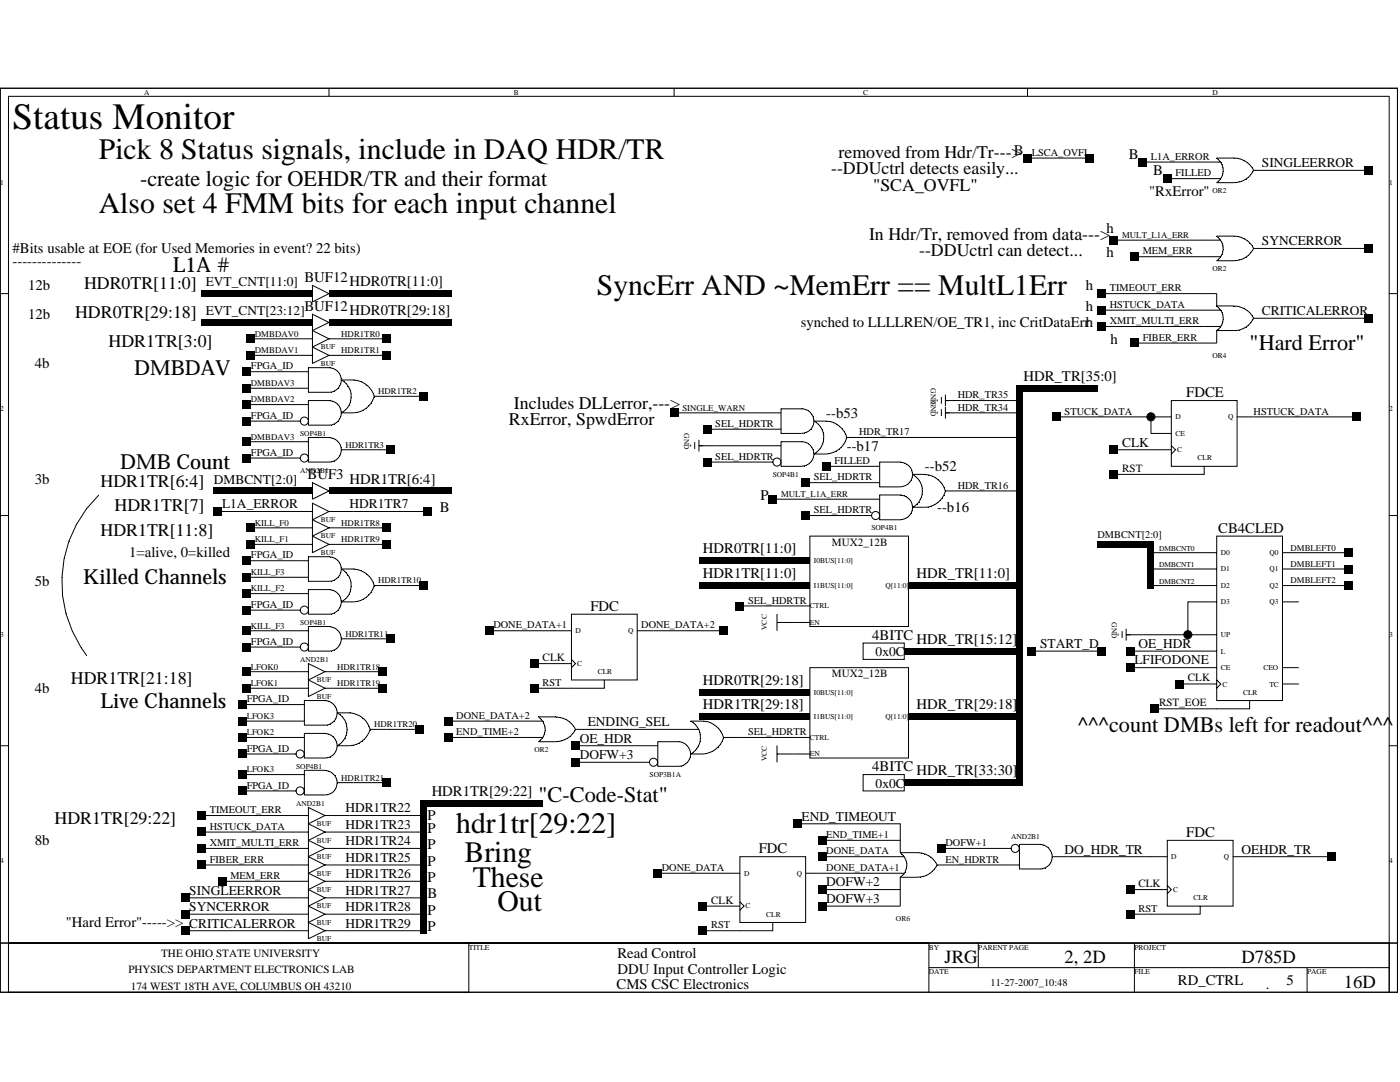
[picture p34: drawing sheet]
<svg xmlns="http://www.w3.org/2000/svg" width="279mm" height="216mm" viewBox="0 0 279 216" stroke-linecap="round" stroke-linejoin="round" font-family="sans-serif">
<defs><g id="words">
<text font-size="7.4" x="2.5" y="25.8">Status Monitor</text>
<g font-size="5.9">
<text x="19.7" y="31.8">Pick 8 Status signals, include in DAQ HDR/TR</text>
<text x="19.7" y="42.4">Also set 4 FMM bits for each input channel</text>
<text x="119.1" y="58.8">SyncErr AND ~MemErr == MultL1Err</text>
<text x="91.1" y="166.3">hdr1tr[29:22]</text>
<text x="92.7" y="172">Bring</text>
<text x="94.4" y="176.9">These</text>
<text x="99.3" y="181.9">Out</text>
</g>
<g font-size="4.4">
<text x="27.9" y="37">-create logic for OEHDR/TR and their format</text>
<text x="249.4" y="69.8">&quot;Hard Error&quot;</text>
<text x="215.1" y="146.1">^^^count DMBs left for readout^^^</text>
<text x="107.5" y="160.1">&quot;C-Code-Stat&quot;</text>
</g>
<g font-size="4.1">
<text x="34.5" y="54.3">L1A #</text>
<text x="26.8" y="74.8">DMBDAV</text>
<text x="24" y="93.6">DMB Count</text>
<text x="16.6" y="116.6">Killed Channels</text>
<text x="20.1" y="141.2">Live Channels</text>
</g>
<g font-size="3.7">
<text x="188.5" y="192.2">JRG</text>
<text x="212.5" y="192.2">2, 2D</text>
<text x="247.7" y="192.2">D785D</text>
<text x="268.2" y="197.1">16D</text>
</g>
<g font-size="3.6">
<text x="165.9" y="34.8">--DDUctrl detects easily...</text>
<text x="167.3" y="31.5">removed from Hdr/Tr---&gt;</text>
<text x="174.2" y="38.1">&quot;SCA_OVFL&quot;</text>
<text x="173.4" y="47.9">In Hdr/Tr, removed from data---&gt;</text>
<text x="183.4" y="51.2">--DDUctrl can detect...</text>
<text x="16.8" y="57.7">HDR0TR[11:0]</text>
<text x="15" y="63.5">HDR0TR[29:18]</text>
<text x="21.7" y="69.2">HDR1TR[3:0]</text>
<text x="102.6" y="81.5">Includes DLLerror,---&gt;</text>
<text x="101.6" y="84.8">RxError, SpwdError</text>
<text x="20.1" y="97.1">HDR1TR[6:4]</text>
<text x="20.1" y="106.9">HDR1TR[11:8]</text>
<text x="22.9" y="102">HDR1TR[7]</text>
<text x="14.1" y="136.5">HDR1TR[21:18]</text>
<text x="10.9" y="164.3">HDR1TR[29:22]</text>
</g>
<g font-size="2.9">
<text x="202.3" y="30.9">B</text>
<text x="225.3" y="31.7">B</text>
<text x="230.2" y="35">B</text>
<text x="229.4" y="39.1">&quot;RxError&quot;</text>
<text x="220.8" y="46.4">h</text>
<text x="2.5" y="53">--------------</text>
<text x="2.5" y="50.5">#Bits usable at EOE (for Used Memories in event? 22 bits)</text>
<text x="220.8" y="51.4">h</text>
<text x="5.6" y="57.9">12b</text>
<text x="60.7" y="56.3">BUF12</text>
<text x="69.8" y="57.1">HDR0TR[11:0]</text>
<text x="216.7" y="57.9">h</text>
<text x="5.6" y="63.7">12b</text>
<text x="60.7" y="62">BUF12</text>
<text x="69.8" y="62.8">HDR0TR[29:18]</text>
<text x="159.8" y="65.3">synched to LLLLREN/OE_TR1, inc CritDataErrh</text>
<text x="216.7" y="62">h</text>
<text x="221.7" y="68.6">h</text>
<text x="6.9" y="73.5">4b</text>
<text x="204.3" y="75.9">HDR_TR[35:0]</text>
<text x="164.9" y="83.4">--b53</text>
<text x="236.7" y="79.2">FDCE</text>
<text x="169" y="89.9">--b17</text>
<text x="61.4" y="95.6">BUF3</text>
<text x="184.6" y="94">--b52</text>
<text x="6.9" y="96.5">3b</text>
<text x="69.8" y="96.5">HDR1TR[6:4]</text>
<text x="151.8" y="99.7">P</text>
<text x="87.8" y="102.2">B</text>
<text x="187" y="102.2">--b16</text>
<text x="243.1" y="106.3">CB4CLED</text>
<text x="25.8" y="111.2">1=alive, 0=killed</text>
<text x="140.3" y="110.4">HDR0TR[11:0]</text>
<text x="6.9" y="117">5b</text>
<text x="140.3" y="115.3">HDR1TR[11:0]</text>
<text x="182.9" y="115.3">HDR_TR[11:0]</text>
<text x="117.8" y="121.9">FDC</text>
<text x="174.1" y="127.6">4BITC</text>
<text x="182.9" y="128.4">HDR_TR[15:12]</text>
<text x="140.3" y="136.7">HDR0TR[29:18]</text>
<text x="6.9" y="138.3">4b</text>
<text x="140.3" y="141.6">HDR1TR[29:18]</text>
<text x="182.9" y="141.6">HDR_TR[29:18]</text>
<text x="174.1" y="153.9">4BITC</text>
<text x="182.9" y="154.7">HDR_TR[33:30]</text>
<text x="86.1" y="158.8">HDR1TR[29:22]</text>
<text x="85.3" y="166.2">P</text>
<text x="85.3" y="163.7">P</text>
<text x="236.7" y="167">FDC</text>
<text x="6.9" y="168.6">8b</text>
<text x="85.3" y="172.7">P</text>
<text x="85.3" y="169.5">P</text>
<text x="151.4" y="170.3">FDC</text>
<text x="85.3" y="179.3">B</text>
<text x="85.3" y="176">P</text>
<text x="13.2" y="185">&quot;Hard Error&quot;-----&gt;&gt; CRITICALERROR</text>
<text x="85.3" y="185.8">P</text>
<text x="85.3" y="182.6">P</text>
<text x="123.2" y="191.1">Read Control</text>
<text x="123.1" y="197.3">CMS CSC Electronics</text>
<text x="123.2" y="194.4">DDU Input Controller Logic</text>
<text x="235.1" y="196.5">RD_CTRL</text>
<text x="252.6" y="197.3">.</text>
<text x="256.8" y="196.5">5</text>
</g>
<g font-size="2.7">
<text x="251.8" y="33.4">SINGLEERROR</text>
<text x="251.8" y="48.9">SYNCERROR</text>
<text x="41.1" y="57.2">EVT_CNT[11:0]</text>
<text x="41.1" y="62.9">EVT_CNT[23:12]</text>
<text x="251.8" y="62.9">CRITICALERROR</text>
<text x="223.9" y="89.1">CLK</text>
<text x="42.7" y="96.5">DMBCNT[2:0]</text>
<text x="44.3" y="101.4">L1A_ERROR</text>
<text x="69.8" y="101.4">HDR1TR7</text>
<text x="174.8" y="130.9">0x0C</text>
<text x="207.6" y="129.3">START_D</text>
<text x="227.2" y="129.3">OE_HDR</text>
<text x="226.4" y="132.6">LFIFODONE</text>
<text x="115.7" y="148.2">OE_HDR</text>
<text x="117.3" y="144.9">ENDING_SEL</text>
<text x="115.7" y="151.5">DOFW+3</text>
<text x="174.8" y="157.2">0x0C</text>
<text x="68.9" y="162.1">HDR1TR22</text>
<text x="68.9" y="165.4">HDR1TR23</text>
<text x="160" y="163.7">END_TIMEOUT</text>
<text x="68.9" y="172">HDR1TR25</text>
<text x="68.9" y="168.7">HDR1TR24</text>
<text x="212.5" y="170.3">DO_HDR_TR</text>
<text x="247.7" y="170.3">OEHDR_TR</text>
<text x="37.8" y="178.5">SINGLEERROR</text>
<text x="68.9" y="178.5">HDR1TR27</text>
<text x="68.9" y="175.2">HDR1TR26</text>
<text x="164.9" y="176.9">DOFW+2</text>
<text x="37.8" y="181.8">SYNCERROR</text>
<text x="68.9" y="181.8">HDR1TR28</text>
<text x="68.9" y="185.1">HDR1TR29</text>
<text x="164.9" y="180.2">DOFW+3</text>
</g>
<g font-size="2.2">
<text x="223.9" y="94.1">RST</text>
<text x="166" y="108.9">MUX2_12B</text>
<text x="108.3" y="131.9">CLK</text>
<text x="166" y="135.2">MUX2_12B</text>
<text x="237.1" y="136">CLK</text>
<text x="231.3" y="140.9">RST_EOE</text>
<text x="227.2" y="177">CLK</text>
<text x="141.9" y="180.3">CLK</text>
<text x="32.2" y="190.9">THE OHIO STATE UNIVERSITY</text>
<text x="25.6" y="194.2">PHYSICS DEPARTMENT ELECTRONICS LAB</text>
<text x="26.1" y="197.5">174 WEST 18TH AVE, COLUMBUS OH 43210</text>
</g>
<g font-size="2.1">
<text x="205.9" y="31.1">LSCA_OVFL</text>
<text x="229.7" y="31.9">L1A_ERROR</text>
<text x="234.6" y="35.2">FILLED</text>
<text x="228" y="50.8">MEM_ERR</text>
<text x="221.5" y="58.1">TIMEOUT_ERR</text>
<text x="221.5" y="64.7">XMIT_MULTI_ERR</text>
<text x="221.5" y="61.4">HSTUCK_DATA</text>
<text x="228" y="68">FIBER_ERR</text>
<text x="50.1" y="73.7">FPGA_ID</text>
<text x="50.1" y="83.6">FPGA_ID</text>
<text x="191.1" y="79.5">HDR_TR35</text>
<text x="191.1" y="81.9">HDR_TR34</text>
<text x="212.5" y="82.7">STUCK_DATA</text>
<text x="250.2" y="82.7">HSTUCK_DATA</text>
<text x="142.7" y="85.2">SEL_HDRTR</text>
<text x="171.5" y="86.8">HDR_TR17</text>
<text x="50.1" y="90.9">FPGA_ID</text>
<text x="142.7" y="91.7">SEL_HDRTR</text>
<text x="162.4" y="95.8">SEL_HDRTR</text>
<text x="166.5" y="92.6">FILLED</text>
<text x="191.1" y="97.5">HDR_TR16</text>
<text x="162.4" y="102.4">SEL_HDRTR</text>
<text x="219" y="107.3">DMBCNT[2:0]</text>
<text x="50.1" y="111.4">FPGA_ID</text>
<text x="50.1" y="121.3">FPGA_ID</text>
<text x="98.5" y="125.4">DONE_DATA+1</text>
<text x="128" y="125.4">DONE_DATA+2</text>
<text x="149.3" y="120.4">SEL_HDRTR</text>
<text x="50.1" y="128.7">FPGA_ID</text>
<text x="108.3" y="136.9">RST</text>
<text x="49.2" y="140.1">FPGA_ID</text>
<text x="91.1" y="143.4">DONE_DATA+2</text>
<text x="49.2" y="150">FPGA_ID</text>
<text x="91.1" y="146.7">END_TIME+2</text>
<text x="149.3" y="146.7">SEL_HDRTR</text>
<text x="49.2" y="157.4">FPGA_ID</text>
<text x="41.9" y="165.6">HSTUCK_DATA</text>
<text x="41.9" y="162.3">TIMEOUT_ERR</text>
<text x="164.9" y="167.2">END_TIME+1</text>
<text x="41.9" y="172.1">FIBER_ERR</text>
<text x="41.9" y="168.8">XMIT_MULTI_ERR</text>
<text x="132.1" y="173.8">DONE_DATA</text>
<text x="164.9" y="170.5">DONE_DATA</text>
<text x="164.9" y="173.8">DONE_DATA+1</text>
<text x="188.7" y="172.1">EN_HDRTR</text>
<text x="188.7" y="168.8">DOFW+1</text>
<text x="46" y="175.4">MEM_ERR</text>
<text x="141.9" y="185.3">RST</text>
<text x="227.2" y="181.9">RST</text>
<text x="197.7" y="196.7">11-27-2007_10:48</text>
</g>
<g font-size="1.8">
<text x="223.9" y="47.5">MULT_L1A_ERR</text>
<text x="50.9" y="67.2">DMBDAV0</text>
<text x="50.9" y="70.5">DMBDAV1</text>
<text x="68.1" y="70.5">HDR1TR1</text>
<text x="68.1" y="67.2">HDR1TR0</text>
<text x="50.1" y="77">DMBDAV3</text>
<text x="50.1" y="80.3">DMBDAV2</text>
<text x="75.5" y="78.7">HDR1TR2</text>
<text x="136.2" y="82">SINGLE_WARN</text>
<text x="50.1" y="87.7">DMBDAV3</text>
<text x="68.9" y="89.3">HDR1TR3</text>
<text x="155.9" y="99.2">MULT_L1A_ERR</text>
<text x="50.9" y="104.9">KILL_F0</text>
<text x="68.1" y="104.9">HDR1TR8</text>
<text x="50.9" y="108.2">KILL_F1</text>
<text x="68.1" y="108.2">HDR1TR9</text>
<text x="257.6" y="113.1">DMBLEFT1</text>
<text x="257.6" y="109.9">DMBLEFT0</text>
<text x="50.1" y="118">KILL_F2</text>
<text x="50.1" y="114.8">KILL_F3</text>
<text x="75.5" y="116.4">HDR1TR10</text>
<text x="257.6" y="116.4">DMBLEFT2</text>
<text x="50.1" y="125.4">KILL_F3</text>
<text x="68.9" y="127">HDR1TR11</text>
<text x="50.1" y="133.6">LFOK0</text>
<text x="50.1" y="136.9">LFOK1</text>
<text x="67.3" y="136.9">HDR1TR19</text>
<text x="67.3" y="133.6">HDR1TR18</text>
<text x="49.2" y="143.5">LFOK3</text>
<text x="49.2" y="146.7">LFOK2</text>
<text x="74.7" y="145.1">HDR1TR20</text>
<text x="49.2" y="154.1">LFOK3</text>
<text x="68.1" y="155.7">HDR1TR21</text>
</g>
<g font-size="1.5">
<text x="28.7" y="18.9">A</text>
<text x="102.6" y="18.9">B</text>
<text x="172.3" y="18.9">C</text>
<text x="242" y="18.9">D</text>
<text x="0" y="36.9">1</text>
<text x="242" y="38.6">OR2</text>
<text x="277.2" y="36.9">1</text>
<text x="242" y="54.1">OR2</text>
<text x="64" y="69.7">BUF</text>
<text x="242" y="71.4">OR4</text>
<text x="64" y="73">BUF</text>
<text x="185.8" y="77.5" transform="rotate(90 185.8 77.5)">GND</text>
<text x="0" y="82">2</text>
<text x="185.8" y="79.9" transform="rotate(90 185.8 79.9)">GND</text>
<text x="234.6" y="83.7">D</text>
<text x="245.1" y="83.7">Q</text>
<text x="277.2" y="82">2</text>
<text x="59.9" y="87">SOP4B1</text>
<text x="136.6" y="86.5" transform="rotate(90 136.6 86.5)">GND</text>
<text x="234.6" y="87">CE</text>
<text x="59.9" y="94.3">AND2B1</text>
<text x="154.2" y="95.2">SOP4B1</text>
<text x="234.9" y="90.3">C</text>
<text x="239" y="91.9">CLR</text>
<text x="64" y="107.4">BUF</text>
<text x="64" y="104.2">BUF</text>
<text x="173.9" y="105.8">SOP4B1</text>
<text x="64" y="110.7">BUF</text>
<text x="162.4" y="112.4">I0BUS[11:0]</text>
<text x="231.3" y="109.9">DMBCNT0</text>
<text x="231.3" y="113.2">DMBCNT1</text>
<text x="243.6" y="110.7">D0</text>
<text x="253.3" y="110.7">Q0</text>
<text x="162.4" y="117.3">I1BUS[11:0]</text>
<text x="176.7" y="117.3">Q[11:0]</text>
<text x="231.3" y="116.5">DMBCNT2</text>
<text x="243.6" y="114">D1</text>
<text x="243.6" y="117.3">D2</text>
<text x="253.3" y="114">Q1</text>
<text x="253.3" y="117.3">Q2</text>
<text x="59.9" y="124.7">SOP4B1</text>
<text x="153" y="125.7" transform="rotate(-90 153 125.7)">VCC</text>
<text x="161.6" y="124.7">EN</text>
<text x="161.6" y="121.4">CTRL</text>
<text x="221.9" y="124.2" transform="rotate(90 221.9 124.2)">GND</text>
<text x="243.6" y="120.6">D3</text>
<text x="253.3" y="120.6">Q3</text>
<text x="0" y="127.1">3</text>
<text x="114.9" y="126.3">D</text>
<text x="125.3" y="126.3">Q</text>
<text x="243.6" y="127.1">UP</text>
<text x="243.6" y="130.4">L</text>
<text x="277.2" y="127.1">3</text>
<text x="59.9" y="132.1">AND2B1</text>
<text x="63.2" y="136.1">BUF</text>
<text x="115.2" y="132.9">C</text>
<text x="119.3" y="134.5">CLR</text>
<text x="243.6" y="133.7">CE</text>
<text x="244" y="137">C</text>
<text x="252.1" y="133.7">CEO</text>
<text x="253.3" y="137">TC</text>
<text x="63.2" y="139.4">BUF</text>
<text x="162.4" y="138.6">I0BUS[11:0]</text>
<text x="162.4" y="143.6">I1BUS[11:0]</text>
<text x="176.7" y="143.6">Q[11:0]</text>
<text x="248.1" y="138.6">CLR</text>
<text x="161.6" y="147.7">CTRL</text>
<text x="59.1" y="153.4">SOP4B1</text>
<text x="106.7" y="150.1">OR2</text>
<text x="129.6" y="155">SOP3B1A</text>
<text x="153" y="151.9" transform="rotate(-90 153 151.9)">VCC</text>
<text x="161.6" y="150.9">EN</text>
<text x="59.1" y="160.8">AND2B1</text>
<text x="63.2" y="164.8">BUF</text>
<text x="201.8" y="167.3">AND2B1</text>
<text x="0" y="172.3">4</text>
<text x="63.2" y="171.4">BUF</text>
<text x="63.2" y="168.1">BUF</text>
<text x="233.8" y="171.4">D</text>
<text x="244.3" y="171.4">Q</text>
<text x="277.2" y="172.3">4</text>
<text x="63.2" y="178">BUF</text>
<text x="63.2" y="174.7">BUF</text>
<text x="148.5" y="174.7">D</text>
<text x="159" y="174.7">Q</text>
<text x="234.1" y="178">C</text>
<text x="238.2" y="179.6">CLR</text>
<text x="63.2" y="181.3">BUF</text>
<text x="63.2" y="184.5">BUF</text>
<text x="148.8" y="181.3">C</text>
<text x="152.9" y="182.9">CLR</text>
<text x="178.8" y="183.7">OR6</text>
<text x="63.2" y="187.8">BUF</text>
<text x="93.6" y="189.5">TITLE</text>
<text x="185.4" y="189.5">BY</text>
<text x="195.2" y="189.5">PARENT PAGE</text>
<text x="226.4" y="189.5">PROJECT</text>
<text x="185.4" y="194.4">DATE</text>
<text x="226.4" y="194.4">FILE</text>
<text x="260.9" y="194.4">PAGE</text>
</g>
</g></defs>
<g fill="none" stroke="#000" stroke-width=".2">
<path d="M0 17.6h278.9v180.4h-278.9zM0 17.6h278.9v170.6h-278.9zM1.7 19.2h275.5M1.7 19.2v169h275.6M65.7 17.6v1.6M134.5 17.6v1.6M205.1 17.6v1.6M277.2 19.2v178.8h-275.5M205.1 31.5h12.3M228 32.3h15.7M233 35.6h10.7M242.8 31.5h3.6a4.6 4.6 0 0 1 3.8 2.5 4.4 4.4 0 0 1-4.1 2.4h-3.3"/>
<path d="M242.8 31.5a3.1 3.1 0 0 1 1.3 2.2M244.1 33.7a2.85 2.85 0 0 1-1.3 2.7M250.1 34h23.1M0 58.6h1.7M59.1 58.6h3.3M62.4 56.9l3.3 1.7-3.3 1.6zM65.6 58.6h5M219.8 58.6h23.1M222.3 47.9h21.4M226.4 51.2h17.3M242.8 47.1h3.6a4.6 4.6 0 0 1 3.8 2.5 4.4 4.4 0 0 1-4.1 2.4h-3.3M242.8 47.1a3 3 0 0 1 0 4.9"/>
<path d="M242.8 58.6v2.4a2.99 2.99 0 0 1 0 5M250.1 49.6h23.1M277.2 58.6h1.7M49.2 74.2h12.4M49.2 77.5h12.4M50.1 67.6h12.3M50.1 70.9h12.3M59.1 64.3h3.3M61.6 79.9v4.9M61.6 79.9h4.1M62.4 62.7l3.3 1.6-3.3 1.7zM62.4 66l3.3 1.6-3.3 1.7z"/>
<path d="M62.4 69.3l3.3 1.6-3.3 1.6zM65.6 67.6h11.6M65.6 70.9h11.6M65.6 64.3h5M65.7 73.4a2.46 2.46 0 0 1 2.4 2.4 2.46 2.46 0 0 1-2.4 2.5h-4.2M65.7 79.9a2.46 2.46 0 0 1 2.4 2.5 2.46 2.46 0 0 1-2.4 2.4h-4.2M65.7 73.4l-4.1-.1v5M68.1 75.8a6.5 6.5 0 0 1 5.1 1 3.7 3.7 0 0 1 1.4 2.4 4.5 4.5 0 0 1-4 3.2h-2.5M68.1 75.8l.1 .1a4.1 4.1 0 0 1 1.9 2.6M70.1 78.5a3.6 3.6 0 0 1-2 3.9M74.6 79.1h9.9M187 79.7v.4"/>
<path d="M187.9 79.2v1.4M188.7 79.9h14.8M188.7 78.7v2.4M219.8 61.9h23.9M219.8 65.2h23.9M226.4 68.5h16.5M233.8 79.9h13.1v13.1h-13.1zM242.8 61h3.3a4.5 4.5 0 0 1 4.1 2.5 4.4 4.4 0 0 1-3.4 2.5M242.8 66h4M242.8 65.9v2.6M250.1 63.5h23.1M19.7 98.8a24.1 24.1 0 0 0-2.4 32"/>
<path d="M49.2 88.1h12.4M49.2 80.7h12.4M49.2 91.4h10.7M49.2 84h10.7M59.1 98h3.3M61.6 87.2v5M61.6 87.3h4.1M62.4 96.3l3.3 1.7-3.3 1.6zM65.6 98h5M65.7 87.3a2.46 2.46 0 0 1 2.4 2.4 2.46 2.46 0 0 1-2.4 2.5h-4.2M68.1 89.7h9.9M134.5 82.4h21.4"/>
<path d="M137.8 88.7v.4M138.6 88.2v1.4M139.5 88.9h16.4M139.5 87.8v2.3M141.1 92.2h13.2M141.1 85.6h14.8M154.2 99.6h21.4M155.9 88.1h4.3a2.46 2.46 0 0 1 2.2 2.6 2.46 2.46 0 0 1-2.4 2.3h-4.2M155.9 81.6h4.3a2.46 2.46 0 0 1 2.2 2.6 2.46 2.46 0 0 1-2.4 2.3h-4.2M155.9 81.5v5M155.9 88.1v4.9M160.8 96.3h14.8"/>
<path d="M162.4 84a6.6 6.6 0 0 1 4.6 .6 4 4 0 0 1 2 2.9 4.5 4.5 0 0 1-4.1 3.1h-2.5M162.4 84l.2 .1a3.8 3.8 0 0 1 1.8 2.6M164.4 86.7a3.9 3.9 0 0 1-2 3.9M164.9 93h10.7M169 87.3h34.5M175.6 92.2h4.1M175.6 92.2v5M175.6 98.7v5M175.6 98.8h4.1M179.7 92.2a2.48 2.48 0 0 1 2.4 2.5 2.48 2.48 0 0 1-2.4 2.5h-4.2M179.7 98.8a2.48 2.48 0 0 1 2.4 2.4 2.48 2.48 0 0 1-2.4 2.5h-4.2M182.1 94.7a10.1 10.1 0 0 1 4 .3 4.2 4.2 0 0 1 2.5 3.1 4.3 4.3 0 0 1-4 3.1h-2.5"/>
<path d="M182.1 94.7a3.7 3.7 0 0 1 0 6.5M187 82.2v.3M187.9 81.7v1.3M188.6 98h14.9M188.7 82.4h14.8M188.7 81.2v2.3M210.8 83.2h23M222.3 89.7h11.5M222.3 94.7h11.5M229.7 83.1v3.4h4.1M233.8 88.9l.8 .8-.8 .9M240.3 93v1.7h-6.5"/>
<path d="M246.8 83.2h23.9M0 102.9h1.7M43.5 102.1h18.9M49.2 115.2h12.4M49.2 118.4h12.4M49.2 111.9h12.4M50.1 105.3h12.3M50.1 108.6h12.3M61.6 117.6v5M61.6 117.6h4.1M62.4 107l3.3 1.6-3.3 1.7zM62.4 103.7l3.3 1.6-3.3 1.7z"/>
<path d="M62.4 100.4l3.3 1.7-3.3 1.6zM65.6 105.3h11.6M65.6 108.6h11.6M65.6 102.1h19.8M65.7 111.1a2.46 2.46 0 0 1 2.4 2.4 2.46 2.46 0 0 1-2.4 2.5h-4.2M65.7 117.6a2.46 2.46 0 0 1 2.4 2.5 2.46 2.46 0 0 1-2.4 2.5h-4.2M65.7 111.1l-4.1-.1v5M68.1 113.5a6.5 6.5 0 0 1 5.1 1.1 3.7 3.7 0 0 1 1.4 2.4 4.5 4.5 0 0 1-4 3.1h-2.5M68.1 113.5l1 .8a3.6 3.6 0 0 1 1 1.9M70.1 116.2a3.6 3.6 0 0 1-2 3.9M74.6 116.8h9.9M159.1 116.8h2.6"/>
<path d="M159.1 111.9h2.6M160.8 102.9h13.1M161.6 107h19.7v18h-19.7zM181.3 116.8h2.5M229.7 116.8h13.2M229.7 113.5h13.2M229.7 110.3h13.2M242.8 107h13.1v32.8h-13.1zM255.9 116.8h13.2M255.9 113.5h13.2M255.9 110.3h13.2M277.2 102.9h1.7"/>
<path d="M49.2 137.3h12.4M49.2 125.9h12.4M49.2 121.8h10.7M49.2 129.1h10.7M49.2 134h12.4M60.7 139.7v5M60.7 139.8h4.2M61.6 135.7l3.3 1.6-3.3 1.7zM61.6 132.4l3.3 1.6-3.3 1.7zM61.6 125v4.9M61.6 125h4.1M64.8 137.3h11.6"/>
<path d="M64.8 134h11.6M64.9 139.8a2.52 2.52 0 0 1 2.4 2.1M65.7 125a2.46 2.46 0 0 1 2.4 2.5 2.46 2.46 0 0 1-2.4 2.4h-4.2M68.1 127.5h9.9M97.6 125.9h16.5M106.7 132.4h7.4M106.7 137.3h7.4M114 122.6h13.2v13.1h-13.2zM114 131.6l.9 .8-.9 .8M120.6 135.7v1.6h-6.6M127.1 125.9h17.3M147.7 120.9h14"/>
<path d="M155.1 124.2h6.6M155.1 122.5v3.4M159.1 138.1h2.6M161.6 133.2h19.7v18.1h-19.7zM172.3 128.3h8.2v3.3h-8.2zM180.4 129.9h3.4M205.9 129.9h14M223.1 126.4v.4M223.9 125.9v1.4M224.7 126.7h18.2M224.7 125.5v2.3M225.6 133.2h17.3"/>
<path d="M225.6 129.9h17.3M235.4 136.5h7.5M237.1 120.1h5.8M237.1 120.1v6.6M242.8 135.7l.8 .8-.8 .8M249.4 139.8v1.6h-6.6M255.9 120.1h3.3M255.9 136.5h3.3M255.9 133.2h3.3M0 148.8h1.7M48.4 143.9h12.4M48.4 147.2h12.4"/>
<path d="M48.4 154.6h12.4M48.4 150.5h10.7M48.4 140.6h12.4M48.4 157.8h10.7M60.7 146.3v5M60.7 153.7v4.9M60.7 153.7h4.2M60.7 146.3h4.2M64.9 153.7a2.46 2.46 0 0 1 2.4 2.5 2.46 2.46 0 0 1-2.4 2.4h-4.2M64.9 146.3a2.52 2.52 0 0 1 2.4 2.1M67.3 142.2a6.5 6.5 0 0 1 5.1 1.1 4.2 4.2 0 0 1 1.4 2.4 4.6 4.6 0 0 1-4 3.1h-2.5M67.3 156.2h9.9"/>
<path d="M67.3 141.8a2.44 2.44 0 0 1-2.4 2.9h-4.2M67.3 148.4a2.44 2.44 0 0 1-2.4 2.9h-4.2M67.3 142.2a3.7 3.7 0 0 1 0 6.6M73.8 145.5h9.9M89.5 143.9h18.8M89.5 147.2h18.8M107.4 143a9.7 9.7 0 0 1 5.6 .6 4.7 4.7 0 0 1 1.9 1.9 4.4 4.4 0 0 1-4.2 2.5h-3.3M107.5 143a3.2 3.2 0 0 1 1.3 2.3M108.8 145.2l-.1 1a2.65 2.65 0 0 1-1.2 1.8M114.8 145.5h24.7M114.9 148.8h16.4M114.9 152.1h14.8"/>
<path d="M131.3 148v4.9M131.3 148h4.3a2.46 2.46 0 0 1 2.2 2.6 2.46 2.46 0 0 1-2.4 2.3h-4.2M137.8 143.9h2.5a4.3 4.3 0 0 1 4.1 3.4 4.6 4.6 0 0 1-4.1 3.2h-2.5M137.8 143.9a3.7 3.7 0 0 1 2 3.3M139.8 147.1a3.7 3.7 0 0 1-2 3.4M144.4 147.2h17.3M155.1 150.5h6.6M155.1 148.8v3.3M159.1 143h2.6M172.3 154.6h8.2v3.2h-8.2zM180.4 156.2h3.4M181.3 143h2.5"/>
<path d="M230.5 141.4h12.4M277.2 148.8h1.7M37 179.2h24.6M40.2 169.3h21.4M40.2 172.6h21.4M40.2 166h21.4M40.2 162.7h21.4M44.3 175.9h17.3M61.6 174.2l3.3 1.7-3.3 1.6zM61.6 177.5l3.3 1.7-3.3 1.6zM61.6 170.9l3.3 1.7-3.3 1.6zM61.6 167.7l3.3 1.6-3.3 1.6z"/>
<path d="M61.6 164.4l3.3 1.6-3.3 1.7zM61.6 161.1l3.3 1.6-3.3 1.7zM64.8 179.2h19.7M64.8 169.3h19.7M64.8 175.9h19.7M64.8 172.6h19.7M64.8 166h19.7M64.8 162.7h19.7M131.3 174.2h16.4M147.7 170.9h13.1v13.2h-13.1zM147.7 180l.8 .8-.8 .8M159.1 164.4h20.6"/>
<path d="M160.7 174.2h19.8M164.1 177.5h15.6M164.1 170.9h16.4M164.1 167.7h15.6M179.6 170.1h3.7a4.4 4.4 0 0 1 3.7 2.5 4.4 4.4 0 0 1-4.1 2.4h-3.3M179.7 164.3v5.8l.8 1 .5 1.2M181 172.3l-.1 .9a2.65 2.65 0 0 1-1.2 1.8v5.8M187 172.6h16.5M187.9 169.3h13.9M203.4 168.5h4.2a2.52 2.52 0 0 1 2.4 2.1M203.5 168.5v4.9M203.5 173.4h4.1"/>
<path d="M210 170.9h23M210 170.5a2.44 2.44 0 0 1-2.4 2.9M225.6 177.5h7.4M233 167.7h13.1v13.1h-13.1zM233 176.7l.8 .8-.8 .8M246 170.9h19.8M0 188.2h1.7v9.8h-1.7zM1.7 188.2h91.9v9.8h-91.9zM37 185.7h24.6M37 182.4h24.6M61.6 180.8l3.3 1.6-3.3 1.7zM61.6 184.1l3.3 1.6-3.3 1.6z"/>
<path d="M64.8 185.7h19.7M64.8 182.4h19.7M140.3 180.8h7.4M154.2 184.1v1.6h-13.9M164.1 180.8h15.6M185.3 193.1h91.9M185.4 188.1v9.9M195.2 188.1v5M225.6 182.4h7.4M226.4 188.2v9.8M239.5 180.8v1.6h-6.5M260.9 193v5"/>
<path d="M277.2 188.2h1.7v9.8h-1.7z"/>
<circle cx="60.7" cy="91.4" r=".81"/>
<circle cx="60.7" cy="84" r=".81"/>
<circle cx="155.1" cy="92.2" r=".81"/>
<circle cx="229.7" cy="83.2" r=".81"/>
<circle cx="174.8" cy="102.9" r=".81"/>
<circle cx="60.7" cy="121.7" r=".81"/>
<circle cx="60.7" cy="129.1" r=".81"/>
<circle cx="237.1" cy="126.7" r=".81"/>
<circle cx="59.9" cy="157.8" r=".81"/>
<circle cx="59.9" cy="150.4" r=".81"/>
<circle cx="130.4" cy="152.1" r=".81"/>
<circle cx="202.6" cy="169.3" r=".81"/>
</g>
<g fill="#000">
<path d="M204.3 30.7h1.6v1.6h-1.6zM216.6 30.7h1.6v1.6h-1.6zM227.2 31.5h1.7v1.7h-1.7zM232.2 34.8h1.6v1.6h-1.6zM272.3 33.2h1.7v1.6h-1.7zM40.2 58h18.9v1.3h-18.9zM59.1 58h3.3v1.3h-3.3zM65.7 58h4.9v1.3h-4.9zM70.6 58h19.7v1.3h-19.7zM219 57.8h1.6v1.6h-1.6zM221.5 47.1h1.6v1.7h-1.6zM225.6 50.4h1.6v1.6h-1.6z"/>
<path d="M272.3 48.8h1.7v1.6h-1.7zM40.2 63.7h18.9v1.3h-18.9zM48.4 73.4h1.7v1.6h-1.7zM48.4 76.6h1.7v1.7h-1.7zM49.2 70.1h1.7v1.6h-1.7zM49.2 66.8h1.7v1.7h-1.7zM59.1 63.7h3.3v1.3h-3.3zM65.7 63.7h4.9v1.3h-4.9zM70.6 63.7h19.7v1.3h-19.7zM76.3 66.8h1.6v1.7h-1.6zM76.3 70.1h1.6v1.6h-1.6zM83.7 78.3h1.6v1.6h-1.6z"/>
<path d="M202.8 77.5h1.3v2.4h-1.3zM202.8 76.8h1.3v1.3h-1.3zM203.5 76.8h15.5v1.3h-15.5zM219 61h1.6v1.7h-1.6zM219 64.3h1.6v1.7h-1.6zM225.6 67.6h1.6v1.7h-1.6zM272.3 62.7h1.7v1.6h-1.7zM42.7 97.3h16.4v1.3h-16.4zM48.4 87.3h1.7v1.6h-1.7zM48.4 79.9h1.7v1.7h-1.7zM48.4 90.6h1.7v1.6h-1.7zM48.4 83.2h1.7v1.6h-1.7z"/>
<path d="M59.1 97.3h3.3v1.3h-3.3zM65.7 97.3h4.9v1.3h-4.9zM70.6 97.3h19.7v1.3h-19.7zM77.1 88.9h1.7v1.7h-1.7zM133.7 81.6h1.7v1.6h-1.7zM140.3 91.4h1.6v1.6h-1.6zM140.3 84.8h1.6v1.7h-1.6zM160 95.5h1.6v1.7h-1.6zM164.1 92.2h1.6v1.7h-1.6zM202.8 82.4h1.3v4.9h-1.3zM202.8 87.3h1.3v10.7h-1.3zM202.8 79.9h1.3v2.5h-1.3z"/>
<path d="M210 82.4h1.6v1.6h-1.6zM221.5 88.9h1.6v1.7h-1.6zM221.5 93.9h1.6v1.6h-1.6zM269.9 82.4h1.6v1.6h-1.6zM42.7 101.2h1.6v1.7h-1.6zM48.4 114.3h1.7v1.7h-1.7zM48.4 117.6h1.7v1.7h-1.7zM48.4 111.1h1.7v1.6h-1.7zM49.2 107.8h1.7v1.6h-1.7zM49.2 104.5h1.7v1.7h-1.7zM76.3 104.5h1.6v1.7h-1.6zM76.3 107.8h1.6v1.6h-1.6z"/>
<path d="M83.7 116h1.6v1.6h-1.6zM84.5 101.2h1.6v1.7h-1.6zM139.5 111.3h19.6v1.3h-19.6zM139.5 116.2h19.6v1.3h-19.6zM153.4 98.8h1.7v1.6h-1.7zM159.1 111.3h2.5v1.3h-2.5zM159.1 116.2h2.5v1.3h-2.5zM160 102.1h1.6v1.6h-1.6zM181.3 116.2h2.5v1.3h-2.5zM183.8 116.2h19.7v1.3h-19.7zM202.8 98h1.3v18.8h-1.3zM219 107.9h10.7v1.4h-10.7z"/>
<path d="M229 108.6h1.3v1.7h-1.3zM229 110.3h1.3v3.2h-1.3zM229 113.5h1.3v3.3h-1.3zM229 107.9h1.3v1.4h-1.3zM229 116.2h1.3v1.3h-1.3zM268.2 116h1.7v1.6h-1.7zM268.2 109.4h1.7v1.7h-1.7zM268.2 112.7h1.7v1.6h-1.7zM48.4 125h1.7v1.7h-1.7zM48.4 120.9h1.7v1.7h-1.7zM48.4 128.3h1.7v1.6h-1.7zM48.4 136.5h1.7v1.6h-1.7z"/>
<path d="M48.4 133.2h1.7v1.7h-1.7zM75.5 133.2h1.6v1.7h-1.6zM75.5 136.5h1.6v1.6h-1.6zM77.1 126.7h1.7v1.6h-1.7zM96.8 125h1.7v1.7h-1.7zM105.8 131.6h1.7v1.6h-1.7zM105.8 136.5h1.7v1.6h-1.7zM139.5 137.5h19.6v1.3h-19.6zM143.6 125h1.6v1.7h-1.6zM146.9 120.1h1.6v1.7h-1.6zM159.1 137.5h2.5v1.3h-2.5zM180.5 129.3h3.3v1.3h-3.3z"/>
<path d="M183.8 129.3h19.7v1.3h-19.7zM202.8 116.8h1.3v13.1h-1.3zM205.1 129.1h1.6v1.7h-1.6zM219 129.1h1.6v1.7h-1.6zM224.7 132.4h1.7v1.6h-1.7zM224.7 129.1h1.7v1.7h-1.7zM234.6 135.7h1.7v1.6h-1.7zM47.6 146.3h1.6v1.7h-1.6zM47.6 143h1.6v1.7h-1.6zM47.6 153.7h1.6v1.7h-1.6zM47.6 149.6h1.6v1.7h-1.6zM47.6 139.8h1.6v1.6h-1.6z"/>
<path d="M47.6 157h1.6v1.6h-1.6zM76.3 155.4h1.6v1.6h-1.6zM82.9 144.7h1.6v1.6h-1.6zM88.6 143h1.7v1.7h-1.7zM88.6 146.3h1.7v1.7h-1.7zM114 151.3h1.7v1.6h-1.7zM114 148h1.7v1.6h-1.7zM139.5 142.4h19.6v1.3h-19.6zM159.1 142.4h2.5v1.3h-2.5zM180.5 155.5h3.3v1.3h-3.3zM181.3 142.4h2.5v1.3h-2.5zM183.8 142.4h19.7v1.3h-19.7z"/>
<path d="M183.8 155.5h19.7v1.3h-19.7zM202.8 143h1.3v13.2h-1.3zM202.8 129.9h1.3v13.1h-1.3zM202.8 155.5h1.3v1.3h-1.3zM229.7 140.6h1.6v1.6h-1.6zM36.1 178.3h1.7v1.7h-1.7zM39.4 161.9h1.7v1.7h-1.7zM39.4 165.2h1.7v1.6h-1.7zM39.4 168.5h1.7v1.6h-1.7zM39.4 171.7h1.7v1.7h-1.7zM43.5 175h1.7v1.7h-1.7zM83.9 172.6h1.3v3.3h-1.3z"/>
<path d="M83.9 162.7h1.3v3.3h-1.3zM83.9 166h1.3v3.3h-1.3zM83.9 169.3h1.3v3.3h-1.3zM83.9 175.9h1.3v3.3h-1.3zM83.9 160.3h1.3v2.4h-1.3zM83.9 159.6h1.3v1.4h-1.3zM84.5 159.6h23.8v1.4h-23.8zM130.4 173.4h1.7v1.6h-1.7zM158.3 163.6h1.7v1.6h-1.7zM163.2 176.7h1.7v1.6h-1.7zM163.2 170.1h1.7v1.6h-1.7zM163.2 166.8h1.7v1.7h-1.7z"/>
<path d="M187 168.5h1.7v1.6h-1.7zM224.7 176.7h1.7v1.6h-1.7zM265 170.1h1.6v1.6h-1.6zM36.1 184.9h1.7v1.6h-1.7zM36.1 181.6h1.7v1.7h-1.7zM83.9 179.2h1.3v3.2h-1.3zM83.9 182.4h1.3v3.3h-1.3zM83.9 185h1.3v1.4h-1.3zM139.5 184.9h1.6v1.6h-1.6zM139.5 180h1.6v1.6h-1.6zM163.2 180h1.7v1.6h-1.7zM224.7 181.6h1.7v1.7h-1.7z"/>
</g>
<g fill="#000">
<circle cx="229.7" cy="83.1" r=".8"/>
<circle cx="237" cy="126.6" r=".8"/>
</g>
<use href="#words"/>
</svg>
